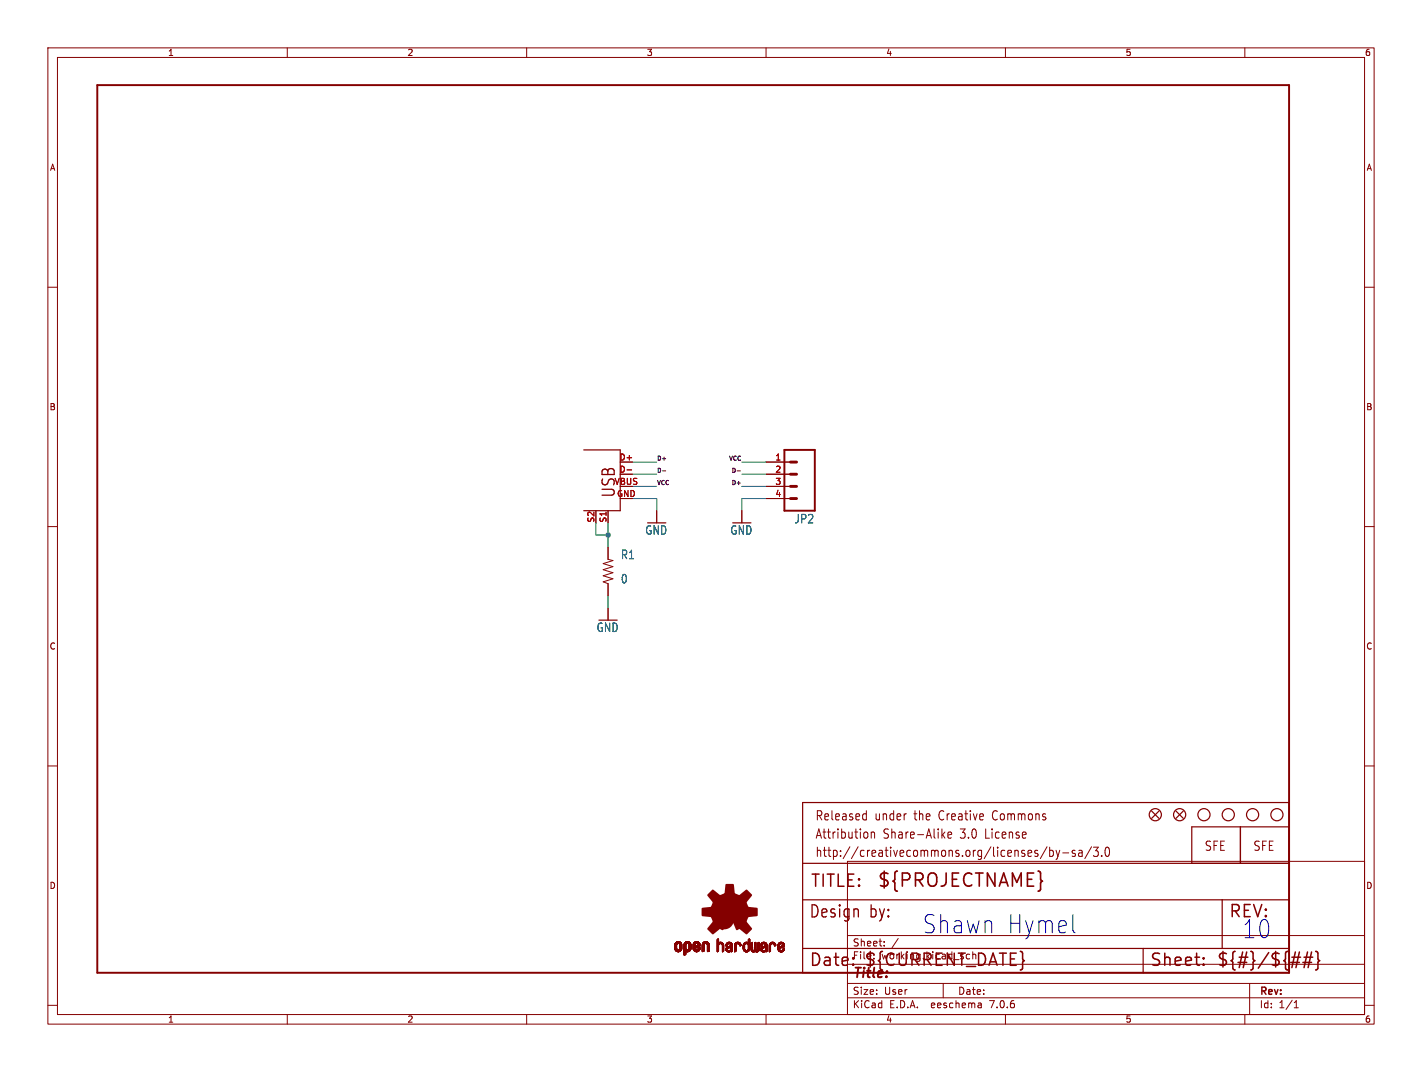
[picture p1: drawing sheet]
<svg xmlns="http://www.w3.org/2000/svg" width="297mm" height="224mm" viewBox="0 0 297 224" stroke-linecap="round" stroke-linejoin="round" font-family="sans-serif">
<defs><g id="words">
<g font-size="5.3" fill="#0000c2">
<text x="192.5" y="195.3">Shawn</text>
<text x="210.1" y="195.3">Hymel</text>
<text x="259.3" y="196.3">10</text>
</g>
<text font-size="3.8" fill="#840000" x="183.1" y="185.7">${PROJECTNAME}</text>
<g font-size="3.5" fill="#840000">
<text x="128.8" y="104.1" transform="rotate(-90 128.8 104.1)">USB</text>
<text x="169.2" y="185.7">TITLE:</text>
<text x="168.9" y="192.1">Design</text>
<text x="181.6" y="192.1">by:</text>
<text x="256.5" y="192.1">REV:</text>
<text x="168.9" y="202.2">Date:</text>
<text x="180.3" y="202.2">${CURRENT_DATE}</text>
<text x="240" y="202.2">Sheet:</text>
<text x="254" y="202.2">${#}/${##}</text>
</g>
<text font-size="2.8" fill="#840000" x="178" y="204.8">Title:</text>
<g font-size="2.7" fill="#840000">
<text x="170.2" y="171.7">Released</text>
<text x="182.7" y="171.7">under</text>
<text x="191.1" y="171.7">the</text>
<text x="196.5" y="171.7">Creative</text>
<text x="208" y="171.7">Commons</text>
<text x="170.2" y="175.5">Attribution</text>
<text x="170.2" y="179.3">http://creativecommons.org/licenses/by-sa/3.0</text>
<text x="184.5" y="175.5">Share-Alike</text>
<text x="200.8" y="175.5">3.0</text>
<text x="206.2" y="175.5">License</text>
<text x="251.5" y="178">SFE</text>
<text x="261.6" y="178">SFE</text>
</g>
<g font-size="2.5" fill="#006464">
<text x="134.7" y="111.9">GND</text>
<text x="152.5" y="111.9">GND</text>
<text x="165.9" y="109.5">JP2</text>
<text x="129.6" y="117">R1</text>
<text x="129.6" y="122.1">0</text>
<text x="124.5" y="132.2">GND</text>
</g>
<g font-size="2.1" fill="#840000">
<text x="178" y="197.9">Sheet:</text>
<text x="178" y="200.6">File:</text>
<text x="184.1" y="200.6">working.kicad_sch</text>
<text x="178" y="208">Size:</text>
<text x="184.7" y="208">User</text>
<text x="200" y="208">Date:</text>
<text x="263" y="208.2">Rev:</text>
<text x="178" y="210.8">KiCad</text>
<text x="185.7" y="210.8">E.D.A.</text>
<text x="194.6" y="210.8">eeschema</text>
<text x="207" y="210.8">7.0.6</text>
<text x="263" y="210.8">Id:</text>
<text x="267.1" y="210.8">1/1</text>
</g>
<g font-size="1.8" fill="#840000">
<text x="35" y="11.9">1</text>
<text x="85" y="11.9">2</text>
<text x="135" y="11.9">3</text>
<text x="185" y="11.9">4</text>
<text x="235" y="11.9">5</text>
<text x="285" y="11.9">6</text>
<text x="10.3" y="35.9">A</text>
<text x="285.3" y="35.9">A</text>
<text x="10.3" y="85.9">B</text>
<text x="285.3" y="85.9">B</text>
<text x="10.3" y="135.9">C</text>
<text x="285.3" y="135.9">C</text>
<text x="10.3" y="185.9">D</text>
<text x="285.3" y="185.9">D</text>
<text x="35" y="213.8">1</text>
<text x="85" y="213.8">2</text>
<text x="135" y="213.8">3</text>
<text x="185" y="213.8">4</text>
<text x="235" y="213.8">5</text>
<text x="285" y="213.8">6</text>
</g>
<g font-size="1.8" fill="#a90000">
<text x="128.3" y="101.3">VBUS</text>
<text x="129.3" y="96.3">D+</text>
<text x="129.3" y="98.8">D-</text>
<text x="161.9" y="96.3">1</text>
<text x="161.9" y="98.8">2</text>
<text x="161.9" y="101.3">3</text>
<text x="128.8" y="103.9">GND</text>
<text x="161.9" y="103.9">4</text>
<text x="124.2" y="109.3" transform="rotate(-90 124.2 109.3)">S2</text>
<text x="126.7" y="109.3" transform="rotate(-90 126.7 109.3)">S1</text>
</g>
<g font-size="1.2" fill="#0f0f0f">
<text x="137.2" y="98.8">D-</text>
<text x="137.2" y="101.4">VCC</text>
<text x="137.2" y="96.3">D+</text>
<text x="152.1" y="96.3">VCC</text>
<text x="152.7" y="101.4">D+</text>
<text x="152.7" y="98.8">D-</text>
</g>
</g></defs>
<g fill="none" stroke="#840000" stroke-width=".21">
<path d="M10 10h277v203.9h-277zM12 12h273v199.9h-273zM60 10v2M110 10v2M160 10v2M210 10v2M260 10v2M10 60h2M285 60h2M129.5 99.1h2.6M160 99.1h5.1M160 96.5h5.1"/>
<path d="M10 110h2M127 114.3v2.5l1 .3-2 .6 2 .7-2 .6 2 .6-2 .7 2 .6-2 .6 1 .4v2.6M127 106.7v2.5M137.2 106.7v2.5M154.9 106.7v2.5M160 101.6h5.1M160 104.1h5.1M285 110h2M127 127v2.5M10 160h2M285 160h2M177 179.9h108v32h-108z"/>
<path d="M180.5 170l.4 .1M180.9 169.3v2M180.9 171.2l-.4 .1M181.2 174v.9M182 173.8v1.3M182 174l.2-.2 .4 .1 .1 1.2M196.9 174.4l.5 .7M197.4 173.8l-.7 .7M198 174.4l.8-.1-.1-.4-.5-.1-.2 .3 .1 .9h.6M218.7 176.9l-1.4 2.5M219.2 177v1.9M219.2 177.7l.5-.1 .3 .4-.1 .8h-.7"/>
<path d="M220.6 177.6l.4 1.3M221 178.9l-.2 .5-.2 .1M221.3 177.6l-.3 1.3M222 178.2h1.2M224.5 177.7l-.3-.1-.3 .3 .1 .3 .5 .1v.5h-.6M225.3 177.7h.7v1.2M226 178.1l-.5 .1a.4 .4 0 0 0-.3 .3 .4 .4 0 0 0 .3 .4l.5-.1M228 176.9l-1.4 2.5M228.4 177h1l-.6 .7 .5 .2v.8l-.2 .2h-.5l-.2-.2M230.1 178.7v.2M231 177.1l.3-.1a1.34 1.34 0 0 1 0 1.9h-.1a1.44 1.44 0 0 1-.2-1.8zM177 195.4h108"/>
<path d="M184.7 197.5v.1M184.7 196.7v.1M187.6 196l-1.3 2M10 210h2M60 211.9v2M110 211.9v2M160 211.9v2M177 208.4h108M177 205.4h108M177 201.4h108M197 205.4v3M204.9 209.6l.1 .9"/>
<path d="M205 210.4l-.2 .1M205 209.9h-.2M210 211.9v2M260 211.9v2M261 205.4v6.5M270.3 210.5h.9M270.3 209.4l.4-.4v1.5M285 210h2"/>
</g>
<g fill="none" stroke="#840000" stroke-width=".25">
<path d="M121.9 94h7.6v12.7h-7.6M167.6 167.6h101.6v35.6h-101.6zM240.5 169.4l1.6 1.5M242.1 169.4l-1.6 1.5M245.6 169.4l1.5 1.5M247.1 169.4l-1.5 1.5M259.1 172.7v7.6M269.2 172.7h-20.3v7.6M167.6 180.3h101.6M167.6 198.1h101.6M167.6 188h101.6M238.8 198.1v5.1"/>
<path d="M255.3 188v10.1"/>
<circle cx="241.3" cy="170.2" r="1.27"/>
<circle cx="246.4" cy="170.2" r="1.27"/>
<circle cx="251.5" cy="170.2" r="1.27"/>
<circle cx="256.5" cy="170.2" r="1.27"/>
<circle cx="261.6" cy="170.2" r="1.27"/>
<circle cx="266.7" cy="170.2" r="1.27"/>
</g>
<g fill="none" stroke="#840000" stroke-width=".32">
<path d="M269.8 199.9h1.8M271.4 198.9l-.7 3.2M272.4 199.9h1.8M273.1 198.9l-.7 3.2M273.9 198.9l-.7 3.2M274.8 198.7l.3 .2 .2 .2v1.2l.3 .4-.3 .3v1.2l-.2 .3-.3 .1M178.2 201.4l.1 .1-.1 .1M251.4 201.4l.1 .1-.1 .1M251.4 201.4l-.1 .1 .1 .1M251.4 200.1v.2M251.4 201.4v.2M251.4 200.1l.1 .1-.1 .1"/>
<path d="M251.4 200.1l-.1 .1 .1 .1M269.6 201h1.8M272.1 201h1.8"/>
</g>
<g fill="#840000" stroke="#840000" stroke-width=".21">
<path d="M140.9 198.1h.4z"/>
<path d="M140.9 198l.4 .1z"/>
<path d="M140.9 198h.4z"/>
<path d="M140.9 197.9l.4 .1z"/>
<path d="M140.9 197.9h.4z"/>
<path d="M140.9 197.8l.4 .1z"/>
<path d="M140.9 197.8h.4z"/>
<path d="M140.9 197.7l.4 .1z"/>
<path d="M140.9 197.7h.4z"/>
<path d="M140.9 197.6l.4 .1z"/>
<path d="M140.9 197.6h.4z"/>
<path d="M140.9 197.5l.4 .1z"/>
<path d="M140.9 197.5h.4z"/>
<path d="M140.9 197.4l.4 .1z"/>
<path d="M140.9 197.4h.4z"/>
<path d="M141 198.2h.4z"/>
<path d="M141 198.2h.3z"/>
<path d="M141 198.1l.3 .1z"/>
<path d="M141 197.4h.3z"/>
<path d="M141 197.3l.3 .1z"/>
<path d="M141 197.3h.3z"/>
<path d="M141 197.3h.4z"/>
<path d="M141 198.3h.4z"/>
<path d="M141 198.2l.4 .1z"/>
<path d="M141 197.2l.4 .1z"/>
<path d="M141 197.2h.4z"/>
<path d="M141 198.3l.5 .1z"/>
<path d="M141 198.3h.5z"/>
<path d="M141 197.1l.5 .1z"/>
<path d="M141 197.1h.5z"/>
<path d="M141 198.4h.5z"/>
<path d="M141 198.4h.6z"/>
<path d="M141 197.1h.6z"/>
<path d="M141 198.4h1.3z"/>
<path d="M141 197.1h1.3z"/>
<path d="M141 198.5h1.3z"/>
<path d="M141 198.4l1.3 .1z"/>
<path d="M141 197l1.3 .1z"/>
<path d="M141 197h1.3z"/>
<path d="M141.1 198.5h1.2z"/>
<path d="M141.1 197h1.2z"/>
<path d="M141.1 197h1.1z"/>
<path d="M141.1 198.5h1.1z"/>
<path d="M141.1 196.9l1.1 .1z"/>
<path d="M141.1 198.5l1.1 .1z"/>
<path d="M141.1 196.9h1.1z"/>
<path d="M141.1 198.6h1.1z"/>
<path d="M141.2 198.6h1z"/>
<path d="M141.2 196.9h1z"/>
<path d="M141.2 198.6l.9 .1z"/>
<path d="M141.2 196.8l.9 .1z"/>
<path d="M141.2 198.7h.9z"/>
<path d="M141.2 196.8h.9z"/>
<path d="M141.3 196.8h.8z"/>
<path d="M141.3 198.7h.8z"/>
<path d="M141.3 198.7h.7z"/>
<path d="M141.3 196.8h.7z"/>
<path d="M141.4 198.7l.6 .1z"/>
<path d="M141.4 196.7l.6 .1z"/>
<path d="M141.4 198.8h.5z"/>
<path d="M141.4 196.7h.5z"/>
<path d="M141.5 198.8h.4z"/>
<path d="M141.5 196.7h.4z"/>
<path d="M141.5 198.8h.3z"/>
<path d="M141.5 196.7h.3z"/>
<path d="M141.6 198.8h.2z"/>
<path d="M141.6 196.7h.2z"/>
<path d="M141.7 197.1h.6z"/>
<path d="M141.8 198.4h.5z"/>
<path d="M141.8 197.1h.5z"/>
<path d="M141.9 198.4h.5z"/>
<path d="M141.9 197.1h.4z"/>
<path d="M141.9 198.3l.5 .1z"/>
<path d="M141.9 198.3h.5z"/>
<path d="M141.9 197.1l.5 .1z"/>
<path d="M141.9 197.2h.5z"/>
<path d="M142 198.3h.4z"/>
<path d="M142 197.2h.4z"/>
<path d="M142 197.2l.4 .1z"/>
<path d="M142 198.2l.4 .1z"/>
<path d="M142 198.2h.4z"/>
<path d="M142 197.3h.4z"/>
<path d="M142 198.1l.4 .1z"/>
<path d="M142 198.1h.4z"/>
<path d="M142 198l.4 .1z"/>
<path d="M142 198h.4z"/>
<path d="M142 197.9l.4 .1z"/>
<path d="M142 197.9h.4z"/>
<path d="M142 197.8l.4 .1z"/>
<path d="M142 197.8h.4z"/>
<path d="M142 197.7l.4 .1z"/>
<path d="M142 197.7h.4z"/>
<path d="M142 197.6l.4 .1z"/>
<path d="M142 197.6h.4z"/>
<path d="M142 197.5l.4 .1z"/>
<path d="M142 197.5h.4z"/>
<path d="M142 197.4l.4 .1z"/>
<path d="M142 197.4h.4z"/>
<path d="M142 197.3l.4 .1z"/>
<path d="M142.9 199.4l.2 .1z"/>
<path d="M142.9 199.4h.2z"/>
<path d="M142.9 199.4h.3z"/>
<path d="M142.9 199.3l.3 .1z"/>
<path d="M142.9 199.3h.3z"/>
<path d="M142.9 199.2l.3 .1z"/>
<path d="M142.9 199.2h.3z"/>
<path d="M142.9 199.1l.3 .1z"/>
<path d="M142.9 199.1h.3z"/>
<path d="M142.9 199l.3 .1z"/>
<path d="M142.9 199h.3z"/>
<path d="M142.9 198.9l.3 .1z"/>
<path d="M142.9 198.9h.3z"/>
<path d="M142.9 198.8l.3 .1z"/>
<path d="M142.9 198.8h.3z"/>
<path d="M142.9 198.8h.4z"/>
<path d="M142.9 198.7l1 .1z"/>
<path d="M142.9 198.7h1z"/>
<path d="M142.9 198.7h1.1z"/>
<path d="M142.9 198.6l1.2 .1z"/>
<path d="M142.9 198.6h1.2z"/>
<path d="M142.9 198.6h1.3z"/>
<path d="M142.9 198.5l1.3 .1z"/>
<path d="M142.9 198.5h1.3z"/>
<path d="M142.9 198.4l1.3 .1z"/>
<path d="M142.9 198.4h1.3z"/>
<path d="M142.9 198.4h.6z"/>
<path d="M142.9 198.4h.5z"/>
<path d="M142.9 198.3l.5 .1z"/>
<path d="M142.9 198.3h.5z"/>
<path d="M142.9 198.3h.4z"/>
<path d="M142.9 198.2l.4 .1z"/>
<path d="M142.9 198.2h.4z"/>
<path d="M142.9 198.2h.3z"/>
<path d="M142.9 198.1l.3 .1z"/>
<path d="M142.9 198.1h.3z"/>
<path d="M142.9 198l.3 .1z"/>
<path d="M142.9 198h.3z"/>
<path d="M142.9 197.9l.3 .1z"/>
<path d="M142.9 197.9h.3z"/>
<path d="M142.9 197.8l.3 .1z"/>
<path d="M142.9 197.8h.3z"/>
<path d="M142.9 197.7l.3 .1z"/>
<path d="M142.9 197.7h.3z"/>
<path d="M142.9 197.6l.3 .1z"/>
<path d="M142.9 197.6h.3z"/>
<path d="M142.9 197.5l.3 .1z"/>
<path d="M142.9 197.5h.3z"/>
<path d="M142.9 197.4l.3 .1z"/>
<path d="M142.9 197.4h.3z"/>
<path d="M142.9 197.3l.3 .1z"/>
<path d="M142.9 197.3h.3z"/>
<path d="M142.9 197.3h.4z"/>
<path d="M142.9 199.5h.1z"/>
<path d="M142.9 197.2l.4 .1z"/>
<path d="M142.9 197.2h.4z"/>
<path d="M142.9 197.2h.5z"/>
<path d="M142.9 197.1l.5 .1z"/>
<path d="M142.9 197.1h.5z"/>
<path d="M142.9 197.1h.6z"/>
<path d="M142.9 197.1h1.3z"/>
<path d="M142.9 197l1.3 .1z"/>
<path d="M142.9 197h1.3z"/>
<path d="M143 197h1.2z"/>
<path d="M143 196.9l1.2 .1z"/>
<path d="M143 196.9h1.2z"/>
<path d="M143 196.9h1.1z"/>
<path d="M143.1 196.9h1z"/>
<path d="M143.1 196.8l1 .1z"/>
<path d="M143.1 196.8h.9z"/>
<path d="M143.2 196.8h.8z"/>
<path d="M143.2 196.8h.7z"/>
<path d="M143.3 196.7l.6 .1z"/>
<path d="M143.3 198.8h.5z"/>
<path d="M143.3 196.7h.5z"/>
<path d="M143.4 198.8h.4z"/>
<path d="M143.4 196.7h.4z"/>
<path d="M143.4 196.7h.3z"/>
<path d="M143.5 198.8h.2z"/>
<path d="M143.5 196.7h.2z"/>
<path d="M143.6 197.1h.6z"/>
<path d="M143.7 198.4h.5z"/>
<path d="M143.7 198.4h.6z"/>
<path d="M143.7 197.1h.6z"/>
<path d="M143.8 198.4h.5z"/>
<path d="M143.8 197.1h.5z"/>
<path d="M143.8 198.3l.5 .1z"/>
<path d="M143.8 197.1l.5 .1z"/>
<path d="M143.8 198.3h.5z"/>
<path d="M143.8 197.2h.5z"/>
<path d="M143.9 198.3h.4z"/>
<path d="M143.9 197.2h.4z"/>
<path d="M143.9 197.2l.4 .1z"/>
<path d="M143.9 198.2l.4 .1z"/>
<path d="M143.9 197.3h.4z"/>
<path d="M143.9 198.2h.4z"/>
<path d="M143.9 198.1l.4 .1z"/>
<path d="M143.9 198.1h.4z"/>
<path d="M143.9 197.4h.4z"/>
<path d="M143.9 197.3l.4 .1z"/>
<path d="M143.9 198l.4 .1z"/>
<path d="M143.9 198h.4z"/>
<path d="M143.9 197.9l.4 .1z"/>
<path d="M143.9 197.9h.4z"/>
<path d="M143.9 197.8l.4 .1z"/>
<path d="M143.9 197.8h.4z"/>
<path d="M143.9 197.7l.4 .1z"/>
<path d="M143.9 197.7h.4z"/>
<path d="M143.9 197.6l.4 .1z"/>
<path d="M143.9 197.6h.4z"/>
<path d="M143.9 197.5l.4 .1z"/>
<path d="M143.9 197.5h.4z"/>
<path d="M143.9 197.4l.4 .1z"/>
<path d="M144.8 198.2h.4z"/>
<path d="M144.8 198.1l.4 .1z"/>
<path d="M144.8 198.1h.4z"/>
<path d="M144.8 198.1h.5z"/>
<path d="M144.8 198l.5 .1z"/>
<path d="M144.8 198h.5z"/>
<path d="M144.8 198h.6z"/>
<path d="M144.8 198h.7z"/>
<path d="M144.8 197.9l.7 .1z"/>
<path d="M144.8 197.9h.7z"/>
<path d="M144.8 197.9h.8z"/>
<path d="M144.8 197.9h.9z"/>
<path d="M144.8 197.8l.9 .1z"/>
<path d="M144.8 197.8h.9z"/>
<path d="M144.8 197.8h1z"/>
<path d="M144.8 197.8h1.1z"/>
<path d="M144.8 197.7l1.1 .1z"/>
<path d="M144.8 197.7h1.2z"/>
<path d="M144.8 197.7h1.3z"/>
<path d="M144.8 197.6l1.4 .1z"/>
<path d="M144.8 197.6h1.4z"/>
<path d="M144.8 197.6h.4z"/>
<path d="M144.8 197.6h.3z"/>
<path d="M144.8 197.5l.3 .1z"/>
<path d="M144.8 197.5h.3z"/>
<path d="M144.8 197.4l.3 .1z"/>
<path d="M144.8 197.4h.3z"/>
<path d="M144.8 197.4h.4z"/>
<path d="M144.8 197.3l.4 .1z"/>
<path d="M144.8 197.3h.4z"/>
<path d="M144.8 198.3h.5z"/>
<path d="M144.8 198.3h.4z"/>
<path d="M144.8 198.2l.4 .1z"/>
<path d="M144.8 197.2l.4 .1z"/>
<path d="M144.8 197.2h.4z"/>
<path d="M144.8 198.4h.5z"/>
<path d="M144.8 198.3l.5 .1z"/>
<path d="M144.8 197.2h.5z"/>
<path d="M144.8 197.1l.5 .1z"/>
<path d="M144.8 197.1h.5z"/>
<path d="M144.8 198.4h.6z"/>
<path d="M144.8 197.1h.6z"/>
<path d="M144.8 198.4h1.3z"/>
<path d="M144.9 198.5h1.2z"/>
<path d="M144.9 198.4l1.2 .1z"/>
<path d="M144.9 197.1h1.2z"/>
<path d="M144.9 197l1.2 .1z"/>
<path d="M144.9 197h1.2z"/>
<path d="M144.9 198.5l1.1 .1z"/>
<path d="M144.9 198.6h1.1z"/>
<path d="M144.9 196.9l1.2 .1z"/>
<path d="M144.9 196.9h1.2z"/>
<path d="M145 198.6h1z"/>
<path d="M145 196.9h1z"/>
<path d="M145 198.6l1 .1z"/>
<path d="M145 196.8l1 .1z"/>
<path d="M145 198.7h.9z"/>
<path d="M145.1 196.8h.9z"/>
<path d="M145.1 198.7h.8z"/>
<path d="M145.1 196.8h.8z"/>
<path d="M145.1 196.8h.7z"/>
<path d="M145.2 198.7h.6z"/>
<path d="M145.2 196.7l.6 .1z"/>
<path d="M145.2 198.7l.6 .1z"/>
<path d="M145.2 196.7h.6z"/>
<path d="M145.2 198.8h.6z"/>
<path d="M145.2 197.6h1z"/>
<path d="M145.3 197.6h.9z"/>
<path d="M145.3 196.7h.4z"/>
<path d="M145.3 198.8h.4z"/>
<path d="M145.3 198.8h.3z"/>
<path d="M145.4 198.8h.2z"/>
<path d="M145.4 197.6h.8z"/>
<path d="M145.4 196.7h.2z"/>
<path d="M145.4 197.5l.8 .1z"/>
<path d="M145.4 197.5h.8z"/>
<path d="M145.5 197.5h.7z"/>
<path d="M145.6 197.5h.6z"/>
<path d="M145.6 197.1h.5z"/>
<path d="M145.6 198.4h.5z"/>
<path d="M145.6 197.1h.6z"/>
<path d="M145.6 197.4l.6 .1z"/>
<path d="M145.7 198.4h.5z"/>
<path d="M145.7 197.4h.5z"/>
<path d="M145.7 197.1h.5z"/>
<path d="M145.7 197.1l.5 .1z"/>
<path d="M145.7 198.3l.5 .1z"/>
<path d="M145.7 197.2h.5z"/>
<path d="M145.7 198.3h.5z"/>
<path d="M145.8 198.3h.4z"/>
<path d="M145.8 197.2h.4z"/>
<path d="M145.8 197.4h.4z"/>
<path d="M145.8 197.2l.4 .1z"/>
<path d="M145.8 197.3h.4z"/>
<path d="M145.8 198.2l.4 .1z"/>
<path d="M145.8 198.2h.4z"/>
<path d="M145.8 197.3l.4 .1z"/>
<path d="M145.8 198.1l.4 .1z"/>
<path d="M145.8 198.1h.4z"/>
<path d="M145.9 198.1h.3z"/>
<path d="M145.9 198l.3 .1z"/>
<path d="M145.9 198h.3z"/>
<path d="M146 198h.2z"/>
<path d="M146 197.9l.2 .1z"/>
<path d="M146 197.9h.2z"/>
<path d="M146.7 198.7h.2z"/>
<path d="M146.7 198.7h.3z"/>
<path d="M146.7 198.6l.3 .1z"/>
<path d="M146.7 198.6h.4z"/>
<path d="M146.7 198.5l.4 .1z"/>
<path d="M146.7 198.5h.4z"/>
<path d="M146.7 198.4l.4 .1z"/>
<path d="M146.7 198.4h.4z"/>
<path d="M146.7 198.3l.4 .1z"/>
<path d="M146.7 198.3h.4z"/>
<path d="M146.7 198.2l.4 .1z"/>
<path d="M146.7 198.2h.4z"/>
<path d="M146.7 198.1l.4 .1z"/>
<path d="M146.7 198.1h.4z"/>
<path d="M146.7 198l.4 .1z"/>
<path d="M146.7 198h.4z"/>
<path d="M146.7 197.9l.4 .1z"/>
<path d="M146.7 197.9h.4z"/>
<path d="M146.7 197.8l.4 .1z"/>
<path d="M146.7 197.8h.4z"/>
<path d="M146.7 197.7l.4 .1z"/>
<path d="M146.7 197.7h.4z"/>
<path d="M146.7 197.6l.4 .1z"/>
<path d="M146.7 197.6h.4z"/>
<path d="M146.7 197.5l.4 .1z"/>
<path d="M146.7 197.5h.4z"/>
<path d="M146.7 197.4l.4 .1z"/>
<path d="M146.7 197.4h.4z"/>
<path d="M146.7 197.3l.4 .1z"/>
<path d="M146.7 197.3h.4z"/>
<path d="M146.7 198.7l.2 .1z"/>
<path d="M146.7 198.8h.1z"/>
<path d="M146.7 197.2l.4 .1z"/>
<path d="M146.7 197.2h.4z"/>
<path d="M146.7 197.2h.5z"/>
<path d="M146.7 197.1l.5 .1z"/>
<path d="M146.7 197.1h.5z"/>
<path d="M146.7 197.1h.6z"/>
<path d="M146.8 197.1h.6z"/>
<path d="M146.8 197.1h1.3z"/>
<path d="M146.8 197l1.3 .1z"/>
<path d="M146.8 197h1.3z"/>
<path d="M146.8 197h1.2z"/>
<path d="M146.8 196.9l1.2 .1z"/>
<path d="M146.8 196.9h1.2z"/>
<path d="M146.9 196.9h1.1z"/>
<path d="M146.9 196.9h1z"/>
<path d="M146.9 196.8l1 .1z"/>
<path d="M146.9 196.8h1z"/>
<path d="M147 196.8h.8z"/>
<path d="M147.1 196.8h.6z"/>
<path d="M147.1 196.7l.6 .1z"/>
<path d="M147.1 196.7h.6z"/>
<path d="M147.2 196.7h.4z"/>
<path d="M147.3 196.7h.3z"/>
<path d="M147.3 196.7h.2z"/>
<path d="M147.5 197.1h.6z"/>
<path d="M147.6 197.1h.5z"/>
<path d="M147.6 197.1l.5 .1z"/>
<path d="M147.6 197.2h.5z"/>
<path d="M147.7 197.2h.4z"/>
<path d="M147.7 197.2l.4 .1z"/>
<path d="M147.7 197.3h.4z"/>
<path d="M147.7 198.7h.3z"/>
<path d="M147.7 198.7h.4z"/>
<path d="M147.7 198.6l.4 .1z"/>
<path d="M147.7 198.6h.5z"/>
<path d="M147.7 198.5l.5 .1z"/>
<path d="M147.7 198.5h.5z"/>
<path d="M147.7 198.4l.5 .1z"/>
<path d="M147.7 198.4h.5z"/>
<path d="M147.7 198.3l.5 .1z"/>
<path d="M147.7 198.3h.5z"/>
<path d="M147.7 198.2l.5 .1z"/>
<path d="M147.7 198.2h.5z"/>
<path d="M147.7 198.1l.5 .1z"/>
<path d="M147.7 198.1h.5z"/>
<path d="M147.7 198l.5 .1z"/>
<path d="M147.7 198h.5z"/>
<path d="M147.7 197.9l.5 .1z"/>
<path d="M147.7 197.9h.5z"/>
<path d="M147.7 197.8l.5 .1z"/>
<path d="M147.7 197.8h.5z"/>
<path d="M147.7 197.7l.5 .1z"/>
<path d="M147.7 197.7h.5z"/>
<path d="M147.7 197.6l.5 .1z"/>
<path d="M147.7 197.6h.5z"/>
<path d="M147.7 197.5l.5 .1z"/>
<path d="M147.7 197.5h.5z"/>
<path d="M147.7 197.4l.5 .1z"/>
<path d="M147.7 197.4h.5z"/>
<path d="M147.7 197.3l.5 .1z"/>
<path d="M147.8 198.7l.2 .1z"/>
<path d="M147.8 198.7h.2z"/>
<path d="M147.8 198.8h.1z"/>
<path d="M149.8 198.8h.1z"/>
<path d="M149.8 198.8h.2z"/>
<path d="M149.8 196.3h.3z"/>
<path d="M149.8 198.7l.2 .1z"/>
<path d="M149.8 198.7h.2z"/>
<path d="M149.8 198.7h.3z"/>
<path d="M149.8 198.6l.3 .1z"/>
<path d="M149.8 198.6h.3z"/>
<path d="M149.8 198.5l.3 .1z"/>
<path d="M149.8 198.5h.3z"/>
<path d="M149.8 198.4l.3 .1z"/>
<path d="M149.8 198.4h.3z"/>
<path d="M149.8 198.3l.3 .1z"/>
<path d="M149.8 198.3h.3z"/>
<path d="M149.8 198.2l.3 .1z"/>
<path d="M149.8 198.2h.3z"/>
<path d="M149.8 198.1l.3 .1z"/>
<path d="M149.8 198.1h.3z"/>
<path d="M149.8 198l.3 .1z"/>
<path d="M149.8 198h.3z"/>
<path d="M149.8 197.9l.3 .1z"/>
<path d="M149.8 197.9h.3z"/>
<path d="M149.8 197.8l.3 .1z"/>
<path d="M149.8 197.8h.3z"/>
<path d="M149.8 197.7l.3 .1z"/>
<path d="M149.8 197.7h.3z"/>
<path d="M149.8 197.6l.3 .1z"/>
<path d="M149.8 197.6h.3z"/>
<path d="M149.8 197.5l.3 .1z"/>
<path d="M149.8 197.5h.3z"/>
<path d="M149.8 197.4l.3 .1z"/>
<path d="M149.8 197.4h.3z"/>
<path d="M149.8 197.3l.3 .1z"/>
<path d="M149.8 197.3h.3z"/>
<path d="M149.8 197.3h.4z"/>
<path d="M149.8 197.2l.4 .1z"/>
<path d="M149.8 197.2h.4z"/>
<path d="M149.8 197.2h.5z"/>
<path d="M149.8 197.1l.5 .1z"/>
<path d="M149.8 197.1h.5z"/>
<path d="M149.8 197.1h.6z"/>
<path d="M149.8 197.1h1.2z"/>
<path d="M149.8 197l1.2 .1z"/>
<path d="M149.8 197h1.2z"/>
<path d="M149.8 197h1.1z"/>
<path d="M149.8 196.9l1.1 .1z"/>
<path d="M149.8 196.9h1.1z"/>
<path d="M149.8 196.9h1z"/>
<path d="M149.8 196.9h.3z"/>
<path d="M149.8 196.8l.3 .1z"/>
<path d="M149.8 196.8h.3z"/>
<path d="M149.8 196.7l.3 .1z"/>
<path d="M149.8 196.7h.3z"/>
<path d="M149.8 196.6l.3 .1z"/>
<path d="M149.8 196.6h.3z"/>
<path d="M149.8 196.5l.3 .1z"/>
<path d="M149.8 196.5h.3z"/>
<path d="M149.8 196.4l.3 .1z"/>
<path d="M149.8 196.4h.3z"/>
<path d="M149.8 196.3l.3 .1z"/>
<path d="M149.8 196.2l.3 .1z"/>
<path d="M149.8 196.2h.3z"/>
<path d="M149.9 196.2h.2z"/>
<path d="M150.2 196.9h.6z"/>
<path d="M150.2 196.9h.5z"/>
<path d="M150.3 196.8l.4 .1z"/>
<path d="M150.3 196.8h.4z"/>
<path d="M150.5 197.1h.5z"/>
<path d="M150.6 197.1h.4z"/>
<path d="M150.7 197.1l.4 .1z"/>
<path d="M150.7 197.2h.4z"/>
<path d="M150.8 197.2h.3z"/>
<path d="M150.8 197.2l.3 .1z"/>
<path d="M150.8 197.3h.3z"/>
<path d="M150.8 197.3l.3 .1z"/>
<path d="M150.8 197.4h.3z"/>
<path d="M150.9 197.4h.2z"/>
<path d="M150.9 197.5h.2z"/>
<path d="M150.9 197.4l.2 .1z"/>
<path d="M150.9 198.8h.1z"/>
<path d="M150.9 198.8h.2z"/>
<path d="M150.9 198.7l.2 .1z"/>
<path d="M150.9 198.7h.2z"/>
<path d="M150.9 198.6l.2 .1z"/>
<path d="M150.9 198.6h.2z"/>
<path d="M150.9 198.5l.2 .1z"/>
<path d="M150.9 198.5h.2z"/>
<path d="M150.9 198.4l.2 .1z"/>
<path d="M150.9 198.4h.2z"/>
<path d="M150.9 198.3l.2 .1z"/>
<path d="M150.9 198.3h.2z"/>
<path d="M150.9 198.2l.2 .1z"/>
<path d="M150.9 198.2h.2z"/>
<path d="M150.9 198.1l.2 .1z"/>
<path d="M150.9 198.1h.2z"/>
<path d="M150.9 198l.2 .1z"/>
<path d="M150.9 198h.2z"/>
<path d="M150.9 197.9l.2 .1z"/>
<path d="M150.9 197.9h.2z"/>
<path d="M150.9 197.8l.2 .1z"/>
<path d="M150.9 197.8h.2z"/>
<path d="M150.9 197.7l.2 .1z"/>
<path d="M150.9 197.7h.2z"/>
<path d="M150.9 197.6l.2 .1z"/>
<path d="M150.9 197.6h.2z"/>
<path d="M150.9 197.5l.2 .1z"/>
<path d="M151.6 198.4h.3z"/>
<path d="M151.6 198.3l.3 .1z"/>
<path d="M151.6 198.3h.3z"/>
<path d="M151.6 198.2l.3 .1z"/>
<path d="M151.6 198.2h.3z"/>
<path d="M151.6 197.6h.2z"/>
<path d="M151.6 197.5l.3 .1z"/>
<path d="M151.6 197.5h.3z"/>
<path d="M151.6 198.4l.4 .1z"/>
<path d="M151.6 198.4h.4z"/>
<path d="M151.6 198.2h.4z"/>
<path d="M151.6 197.6h.1z"/>
<path d="M151.6 197.4l.3 .1z"/>
<path d="M151.6 197.4h.3z"/>
<path d="M151.6 198.5h.4z"/>
<path d="M151.6 198.1l.4 .1z"/>
<path d="M151.6 198.1h.4z"/>
<path d="M151.6 197.3l.3 .1z"/>
<path d="M151.6 197.3h.3z"/>
<path d="M151.6 198.5h.5z"/>
<path d="M151.6 198.1h.5z"/>
<path d="M151.6 198.1h.6z"/>
<path d="M151.6 197.3h.4z"/>
<path d="M151.7 198.6h.8z"/>
<path d="M151.7 198.5l.4 .1z"/>
<path d="M151.7 198l.5 .1z"/>
<path d="M151.7 197.2l.3 .1z"/>
<path d="M151.7 197.2h.3z"/>
<path d="M151.7 198h.5z"/>
<path d="M151.7 197.2h.4z"/>
<path d="M151.7 198h.6z"/>
<path d="M151.7 198h.7z"/>
<path d="M151.7 197.1l.4 .1z"/>
<path d="M151.7 197.1h.5z"/>
<path d="M151.7 198.6l.8 .1z"/>
<path d="M151.7 197.9l.7 .1z"/>
<path d="M151.7 197.1h.6z"/>
<path d="M151.7 198.7h.8z"/>
<path d="M151.7 197.9h.7z"/>
<path d="M151.7 197.1h1.1z"/>
<path d="M151.8 198.7h.7z"/>
<path d="M151.8 197.9h.6z"/>
<path d="M151.8 197.1h1z"/>
<path d="M151.8 197.9h.7z"/>
<path d="M151.8 197l1 .1z"/>
<path d="M151.8 197h1z"/>
<path d="M151.8 197.9h.8z"/>
<path d="M151.8 197h.9z"/>
<path d="M151.9 197h.8z"/>
<path d="M151.9 198.7l.6 .1z"/>
<path d="M151.9 197.8l1.1 .1z"/>
<path d="M151.9 196.9l.8 .1z"/>
<path d="M151.9 198.8h.6z"/>
<path d="M151.9 196.9h.8z"/>
<path d="M151.9 197.8h1.1z"/>
<path d="M151.9 196.9h.7z"/>
<path d="M152 197.8h1z"/>
<path d="M152 198.8h.5z"/>
<path d="M152 196.9h.6z"/>
<path d="M152 198.8h.4z"/>
<path d="M152 196.9h.5z"/>
<path d="M152.1 197.8h.9z"/>
<path d="M152.1 196.8l.4 .1z"/>
<path d="M152.1 196.8h.4z"/>
<path d="M152.1 197.7l.9 .1z"/>
<path d="M152.2 197.7h.8z"/>
<path d="M152.2 198.5l.2 .1z"/>
<path d="M152.2 196.8h.2z"/>
<path d="M152.3 198.5h.1z"/>
<path d="M152.3 197.7h.7z"/>
<path d="M152.3 197.1h.6z"/>
<path d="M152.4 197.1h.5z"/>
<path d="M152.4 197.6l.6 .1z"/>
<path d="M152.4 197.6h.6z"/>
<path d="M152.5 197.1l.4 .1z"/>
<path d="M152.5 197.6h.5z"/>
<path d="M152.5 197.2h.4z"/>
<path d="M152.6 197.2h.3z"/>
<path d="M152.6 197.6h.4z"/>
<path d="M152.6 197.2l.3 .1z"/>
<path d="M152.6 197.3h.3z"/>
<path d="M152.6 197.5l.4 .1z"/>
<path d="M152.6 197.9h.4z"/>
<path d="M152.6 197.5h.4z"/>
<path d="M152.6 197.3h.4z"/>
<path d="M152.6 197.4h.4z"/>
<path d="M152.6 197.3l.4 .1z"/>
<path d="M152.7 197.9h.3z"/>
<path d="M152.7 197.5h.3z"/>
<path d="M152.7 197.4h.3z"/>
<path d="M152.7 198.8h.1z"/>
<path d="M152.7 198.8h.2z"/>
<path d="M152.7 198.7l.2 .1z"/>
<path d="M152.7 198.7h.3z"/>
<path d="M152.7 198.6l.3 .1z"/>
<path d="M152.7 198.6h.3z"/>
<path d="M152.7 198.5l.3 .1z"/>
<path d="M152.7 198.5h.3z"/>
<path d="M152.7 198.4l.3 .1z"/>
<path d="M152.7 198.4h.3z"/>
<path d="M152.7 198.3l.3 .1z"/>
<path d="M152.7 198.3h.3z"/>
<path d="M152.7 198.2l.3 .1z"/>
<path d="M152.7 198.2h.3z"/>
<path d="M152.7 198.1l.3 .1z"/>
<path d="M152.7 198.1h.3z"/>
<path d="M152.7 198l.3 .1z"/>
<path d="M152.7 198h.3z"/>
<path d="M152.7 197.9l.3 .1z"/>
<path d="M152.7 197.4l.3 .1z"/>
<path d="M153.4 198.8h.1z"/>
<path d="M153.4 198.8h.2z"/>
<path d="M153.4 198.7l.2 .1z"/>
<path d="M153.4 198.7h.3z"/>
<path d="M153.4 198.6l.3 .1z"/>
<path d="M153.4 198.6h.3z"/>
<path d="M153.4 198.5l.3 .1z"/>
<path d="M153.4 198.5h.3z"/>
<path d="M153.4 198.4l.3 .1z"/>
<path d="M153.4 198.4h.3z"/>
<path d="M153.4 198.3l.3 .1z"/>
<path d="M153.4 198.3h.3z"/>
<path d="M153.4 198.2l.3 .1z"/>
<path d="M153.4 198.2h.3z"/>
<path d="M153.4 198.1l.3 .1z"/>
<path d="M153.4 198.1h.3z"/>
<path d="M153.4 198l.3 .1z"/>
<path d="M153.4 198h.3z"/>
<path d="M153.4 197.9l.3 .1z"/>
<path d="M153.4 197.9h.3z"/>
<path d="M153.4 197.8l.3 .1z"/>
<path d="M153.4 197.8h.3z"/>
<path d="M153.4 197.7l.3 .1z"/>
<path d="M153.4 197.7h.3z"/>
<path d="M153.4 197.6l.3 .1z"/>
<path d="M153.4 197.6h.3z"/>
<path d="M153.4 197.5l.3 .1z"/>
<path d="M153.4 197.5h.3z"/>
<path d="M153.4 197.4l.3 .1z"/>
<path d="M153.4 197.4h.3z"/>
<path d="M153.4 197.3l.3 .1z"/>
<path d="M153.4 197.3h.3z"/>
<path d="M153.4 197.3h.4z"/>
<path d="M153.5 197.3h.3z"/>
<path d="M153.5 197.2l.3 .1z"/>
<path d="M153.5 197.2h.3z"/>
<path d="M153.5 197.2h.4z"/>
<path d="M153.5 197.1l.4 .1z"/>
<path d="M153.5 197.1h.5z"/>
<path d="M153.5 197.1h.6z"/>
<path d="M153.5 197.1h1.2z"/>
<path d="M153.6 197.1h1z"/>
<path d="M153.6 197l1 .1z"/>
<path d="M153.6 197h1z"/>
<path d="M153.7 197h.8z"/>
<path d="M153.7 196.9l.8 .1z"/>
<path d="M153.7 196.9h.8z"/>
<path d="M153.8 196.9h.7z"/>
<path d="M153.8 196.9h.6z"/>
<path d="M153.9 196.8l.4 .1z"/>
<path d="M153.9 196.8h.4z"/>
<path d="M154 196.8h.1z"/>
<path d="M154.1 197.1h.6z"/>
<path d="M154.2 197.1h.5z"/>
<path d="M154.3 197.1l.4 .1z"/>
<path d="M154.3 197.2h.4z"/>
<path d="M154.4 197.2h.3z"/>
<path d="M154.4 197.2l.3 .1z"/>
<path d="M154.4 197.3h.4z"/>
<path d="M154.4 197.3h.3z"/>
<path d="M154.5 197.3l.3 .1z"/>
<path d="M154.5 197.3h.3z"/>
<path d="M154.5 197.4h.3z"/>
<path d="M154.5 197.5h.2z"/>
<path d="M154.5 197.5h.3z"/>
<path d="M154.5 197.4l.3 .1z"/>
<path d="M154.5 197.6h.2z"/>
<path d="M154.5 197.5l.2 .1z"/>
<path d="M154.5 197.6h.1z"/>
<path d="M155.2 198.2h.3z"/>
<path d="M155.2 198.1l.3 .1z"/>
<path d="M155.2 198.1h.3z"/>
<path d="M155.2 198l.3 .1z"/>
<path d="M155.2 198h.3z"/>
<path d="M155.2 197.9l.3 .1z"/>
<path d="M155.2 197.9h.3z"/>
<path d="M155.2 197.8l.3 .1z"/>
<path d="M155.2 197.8h.3z"/>
<path d="M155.2 197.7l.3 .1z"/>
<path d="M155.2 197.7h.3z"/>
<path d="M155.2 197.6l.3 .1z"/>
<path d="M155.2 197.6h.3z"/>
<path d="M155.2 197.5l.3 .1z"/>
<path d="M155.2 197.5h.3z"/>
<path d="M155.2 197.4l.3 .1z"/>
<path d="M155.2 197.4h.3z"/>
<path d="M155.2 198.3h.3z"/>
<path d="M155.2 198.2l.3 .1z"/>
<path d="M155.3 198.3h.2z"/>
<path d="M155.3 197.4h.2z"/>
<path d="M155.3 198.4h.3z"/>
<path d="M155.3 198.3l.3 .1z"/>
<path d="M155.3 198.3h.3z"/>
<path d="M155.3 197.3l.3 .1z"/>
<path d="M155.3 197.3h.3z"/>
<path d="M155.3 197.2l.3 .1z"/>
<path d="M155.3 198.5h.4z"/>
<path d="M155.3 198.4l.3 .1z"/>
<path d="M155.3 197.2h.3z"/>
<path d="M155.3 197.2h.4z"/>
<path d="M155.3 198.5h.5z"/>
<path d="M155.3 197.1l.4 .1z"/>
<path d="M155.3 197.1h.5z"/>
<path d="M155.4 198.6h1.1z"/>
<path d="M155.4 198.5l.5 .1z"/>
<path d="M155.4 197.1h.4z"/>
<path d="M155.4 197.1h.5z"/>
<path d="M155.4 197.1h1.2z"/>
<path d="M155.4 198.6h1z"/>
<path d="M155.4 197l1.2 .1z"/>
<path d="M155.4 197h1.2z"/>
<path d="M155.4 198.6l1 .1z"/>
<path d="M155.4 198.7h1z"/>
<path d="M155.5 198.7h.9z"/>
<path d="M155.5 197h1.1z"/>
<path d="M155.5 198.7h.8z"/>
<path d="M155.5 196.9l1.1 .1z"/>
<path d="M155.5 196.9h1.1z"/>
<path d="M155.6 198.7l.7 .1z"/>
<path d="M155.6 196.9h1z"/>
<path d="M155.6 198.8h.7z"/>
<path d="M155.6 196.9h.6z"/>
<path d="M155.6 198.8h.6z"/>
<path d="M155.7 198.8h.5z"/>
<path d="M155.7 196.9h.5z"/>
<path d="M155.7 198.8h.4z"/>
<path d="M155.7 196.8l.4 .1z"/>
<path d="M155.7 196.8h.4z"/>
<path d="M155.8 196.8h.2z"/>
<path d="M155.9 197.1h.7z"/>
<path d="M156 198.5l.5 .1z"/>
<path d="M156 197.1h.6z"/>
<path d="M156 198.5h.5z"/>
<path d="M156.1 197.1h.5z"/>
<path d="M156.1 198.5h.4z"/>
<path d="M156.1 197.1l.5 .1z"/>
<path d="M156.1 197.2h.5z"/>
<path d="M156.2 197.2h.4z"/>
<path d="M156.2 198.5h.3z"/>
<path d="M156.2 198.4l.3 .1z"/>
<path d="M156.2 198.4h.3z"/>
<path d="M156.2 197.2l.4 .1z"/>
<path d="M156.2 197.3h.4z"/>
<path d="M156.2 198.4h.4z"/>
<path d="M156.3 198.4h.3z"/>
<path d="M156.3 197.3h.3z"/>
<path d="M156.3 196.9h.3z"/>
<path d="M156.3 198.3l.3 .1z"/>
<path d="M156.3 198.3h.3z"/>
<path d="M156.3 197.3l.3 .1z"/>
<path d="M156.3 198.2l.3 .1z"/>
<path d="M156.3 198.2h.3z"/>
<path d="M156.3 198.1h.3z"/>
<path d="M156.3 198l.3 .1z"/>
<path d="M156.3 198h.3z"/>
<path d="M156.3 197.9h.3z"/>
<path d="M156.3 197.8l.3 .1z"/>
<path d="M156.3 197.8h.3z"/>
<path d="M156.3 197.7h.3z"/>
<path d="M156.3 197.6h.3z"/>
<path d="M156.3 197.5h.3z"/>
<path d="M156.3 197.4l.3 .1z"/>
<path d="M156.3 197.4h.3z"/>
<path d="M156.3 196.8l.3 .1z"/>
<path d="M156.3 196.8h.3z"/>
<path d="M156.3 196.7h.3z"/>
<path d="M156.3 196.6h.3z"/>
<path d="M156.3 196.5h.3z"/>
<path d="M156.3 196.4l.3 .1z"/>
<path d="M156.3 196.4h.3z"/>
<path d="M156.3 196.3l.3 .1z"/>
<path d="M156.3 196.3h.3z"/>
<path d="M156.3 198.1l.3 .1z"/>
<path d="M156.3 197.9l.3 .1z"/>
<path d="M156.3 197.7l.3 .1z"/>
<path d="M156.3 197.6l.3 .1z"/>
<path d="M156.3 197.5l.3 .1z"/>
<path d="M156.3 196.7l.3 .1z"/>
<path d="M156.3 196.6l.3 .1z"/>
<path d="M156.3 196.5l.3 .1z"/>
<path d="M156.3 196.2l.3 .1z"/>
<path d="M156.3 196.2h.3z"/>
<path d="M156.4 196.2h.2z"/>
<path d="M156.5 196.2h.1z"/>
<path d="M156.9 198.3h.3z"/>
<path d="M156.9 198.2l.3 .1z"/>
<path d="M156.9 198.2h.3z"/>
<path d="M156.9 198.1l.3 .1z"/>
<path d="M156.9 198.1h.3z"/>
<path d="M156.9 198l.3 .1z"/>
<path d="M156.9 198h.3z"/>
<path d="M156.9 197.9l.3 .1z"/>
<path d="M156.9 197.9h.3z"/>
<path d="M156.9 197.8l.3 .1z"/>
<path d="M156.9 197.8h.3z"/>
<path d="M156.9 197.7l.3 .1z"/>
<path d="M156.9 197.7h.3z"/>
<path d="M156.9 197.6l.3 .1z"/>
<path d="M156.9 197.6h.3z"/>
<path d="M156.9 197.5l.3 .1z"/>
<path d="M156.9 197.5h.3z"/>
<path d="M156.9 197.4l.3 .1z"/>
<path d="M156.9 197.4h.3z"/>
<path d="M156.9 197.3l.3 .1z"/>
<path d="M156.9 197.3h.3z"/>
<path d="M156.9 197.2l.3 .1z"/>
<path d="M156.9 197.2h.3z"/>
<path d="M156.9 197.1l.3 .1z"/>
<path d="M156.9 197.1h.3z"/>
<path d="M156.9 197l.3 .1z"/>
<path d="M156.9 197h.3z"/>
<path d="M156.9 198.5h.3z"/>
<path d="M156.9 198.4l.3 .1z"/>
<path d="M156.9 198.4h.3z"/>
<path d="M156.9 198.3l.3 .1z"/>
<path d="M156.9 196.9l.3 .1z"/>
<path d="M156.9 198.5h.4z"/>
<path d="M156.9 196.9h.3z"/>
<path d="M156.9 198.5l1.6 .1z"/>
<path d="M156.9 198.6h1.6z"/>
<path d="M157 198.6h1.5z"/>
<path d="M157 196.9h.2z"/>
<path d="M157 198.7h1.5z"/>
<path d="M157 198.6l1.5 .1z"/>
<path d="M157 198.7h1.4z"/>
<path d="M157.1 198.7h1.3z"/>
<path d="M157.1 198.7l.6 .1z"/>
<path d="M157.1 198.8h.5z"/>
<path d="M157.2 198.8h.4z"/>
<path d="M157.2 198.8h.3z"/>
<path d="M157.4 198.5h.6z"/>
<path d="M157.5 198.5h.5z"/>
<path d="M157.5 198.5h.4z"/>
<path d="M157.5 198.4l.4 .1z"/>
<path d="M157.5 198.4h.4z"/>
<path d="M157.6 198.4h.3z"/>
<path d="M157.6 198.3l.3 .1z"/>
<path d="M157.6 198.3h.3z"/>
<path d="M157.6 198.2h.3z"/>
<path d="M157.6 198.1h.3z"/>
<path d="M157.6 198h.3z"/>
<path d="M157.6 197.9l.3 .1z"/>
<path d="M157.6 197.9h.3z"/>
<path d="M157.6 198.2l.3 .1z"/>
<path d="M157.6 198.1l.3 .1z"/>
<path d="M157.6 198l.3 .1z"/>
<path d="M157.6 197.8l.3 .1z"/>
<path d="M157.6 197.8h.3z"/>
<path d="M157.6 197.7l.3 .1z"/>
<path d="M157.6 197.7h.3z"/>
<path d="M157.6 197.6l.3 .1z"/>
<path d="M157.6 197.6h.3z"/>
<path d="M157.6 197.5l.3 .1z"/>
<path d="M157.6 197.5h.3z"/>
<path d="M157.6 197.4l.3 .1z"/>
<path d="M157.6 197.4h.3z"/>
<path d="M157.6 197.3l.3 .1z"/>
<path d="M157.6 197.3h.3z"/>
<path d="M157.6 197.2l.3 .1z"/>
<path d="M157.6 197.2h.3z"/>
<path d="M157.6 197.1l.3 .1z"/>
<path d="M157.6 197.1h.3z"/>
<path d="M157.6 197l.3 .1z"/>
<path d="M157.6 197h.3z"/>
<path d="M157.6 196.9l.3 .1z"/>
<path d="M157.6 196.9h.3z"/>
<path d="M157.7 196.9h.2z"/>
<path d="M157.7 198.7l.7 .1z"/>
<path d="M157.8 196.9h.1z"/>
<path d="M157.8 198.8h.5z"/>
<path d="M157.9 198.8h.4z"/>
<path d="M157.9 198.8h.3z"/>
<path d="M158.1 198.5h.4z"/>
<path d="M158.2 198.5h.4z"/>
<path d="M158.2 198.4l.4 .1z"/>
<path d="M158.2 198.4h.4z"/>
<path d="M158.3 198.4h.3z"/>
<path d="M158.3 198.3l.3 .1z"/>
<path d="M158.3 198.3h.3z"/>
<path d="M158.3 198.2l.3 .1z"/>
<path d="M158.3 198.2h.3z"/>
<path d="M158.3 198.1l.3 .1z"/>
<path d="M158.3 198.1h.3z"/>
<path d="M158.3 198l.3 .1z"/>
<path d="M158.3 198h.3z"/>
<path d="M158.3 197.9l.3 .1z"/>
<path d="M158.3 197.9h.3z"/>
<path d="M158.3 197.8l.3 .1z"/>
<path d="M158.3 197.8h.3z"/>
<path d="M158.3 197.7l.3 .1z"/>
<path d="M158.3 197.7h.3z"/>
<path d="M158.3 197.6l.3 .1z"/>
<path d="M158.3 197.6h.3z"/>
<path d="M158.3 197.5l.3 .1z"/>
<path d="M158.3 197.5h.3z"/>
<path d="M158.3 197.4l.3 .1z"/>
<path d="M158.3 197.4h.3z"/>
<path d="M158.3 197.3l.3 .1z"/>
<path d="M158.3 197.3h.3z"/>
<path d="M158.3 197.2l.3 .1z"/>
<path d="M158.3 197.2h.3z"/>
<path d="M158.3 197.1l.3 .1z"/>
<path d="M158.3 197.1h.3z"/>
<path d="M158.3 197l.3 .1z"/>
<path d="M158.3 197h.3z"/>
<path d="M158.3 196.9l.3 .1z"/>
<path d="M158.3 196.9h.3z"/>
<path d="M158.4 196.9h.2z"/>
<path d="M158.8 198.4h.4z"/>
<path d="M158.8 198.3l.4 .1z"/>
<path d="M158.8 198.3h.4z"/>
<path d="M158.8 198.2l.4 .1z"/>
<path d="M158.8 198.2h.4z"/>
<path d="M158.9 198.4l.3 .1z"/>
<path d="M158.9 198.4h.3z"/>
<path d="M158.9 198.2h.3z"/>
<path d="M158.9 197.6h.1z"/>
<path d="M158.9 197.6h.2z"/>
<path d="M158.9 197.5l.2 .1z"/>
<path d="M158.9 197.5h.2z"/>
<path d="M158.9 197.5h.3z"/>
<path d="M158.9 197.4l.3 .1z"/>
<path d="M158.9 197.4h.3z"/>
<path d="M158.9 198.5h.3z"/>
<path d="M158.9 198.1l.3 .1z"/>
<path d="M158.9 198.1h.4z"/>
<path d="M158.9 197.3l.3 .1z"/>
<path d="M158.9 197.3h.3z"/>
<path d="M158.9 198.5h.4z"/>
<path d="M158.9 198.5l.8 .1z"/>
<path d="M158.9 198.5h.5z"/>
<path d="M158.9 198.1h.5z"/>
<path d="M158.9 198.6h.8z"/>
<path d="M158.9 198l.5 .1z"/>
<path d="M158.9 198h.5z"/>
<path d="M158.9 197.2l.4 .1z"/>
<path d="M158.9 197.2h.4z"/>
<path d="M158.9 198h.6z"/>
<path d="M158.9 198h.7z"/>
<path d="M159 198.6h.7z"/>
<path d="M159 198h.6z"/>
<path d="M159 197.1l.4 .1z"/>
<path d="M159 197.1h.4z"/>
<path d="M159 197.9l.6 .1z"/>
<path d="M159 198.6l.7 .1z"/>
<path d="M159 197.9h.6z"/>
<path d="M159 197.1h.5z"/>
<path d="M159 198.7h.7z"/>
<path d="M159 197.1h1.1z"/>
<path d="M159 197.9h.7z"/>
<path d="M159 197l1.1 .1z"/>
<path d="M159 197h1.1z"/>
<path d="M159 197h1z"/>
<path d="M159.1 198.7h.7z"/>
<path d="M159.1 197.9h.7z"/>
<path d="M159.1 197h.9z"/>
<path d="M159.1 198.7l.6 .1z"/>
<path d="M159.1 197.8l.8 .1z"/>
<path d="M159.1 196.9l.9 .1z"/>
<path d="M159.2 198.8h.5z"/>
<path d="M159.2 196.9h.7z"/>
<path d="M159.2 197.8h1z"/>
<path d="M159.2 196.9h.6z"/>
<path d="M159.3 197.8h.9z"/>
<path d="M159.3 196.9h.5z"/>
<path d="M159.3 198.8h.4z"/>
<path d="M159.3 196.8l.5 .1z"/>
<path d="M159.4 196.8h.3z"/>
<path d="M159.4 197.7l.8 .1z"/>
<path d="M159.4 197.7h.8z"/>
<path d="M159.5 197.7h.7z"/>
<path d="M159.5 198.5h.2z"/>
<path d="M159.6 197.7h.6z"/>
<path d="M159.6 197.1h.5z"/>
<path d="M159.6 197.6l.6 .1z"/>
<path d="M159.6 197.6h.6z"/>
<path d="M159.7 197.6h.5z"/>
<path d="M159.7 197.1h.4z"/>
<path d="M159.7 197.1l.4 .1z"/>
<path d="M159.7 197.2h.4z"/>
<path d="M159.8 197.2h.4z"/>
<path d="M159.8 197.6h.4z"/>
<path d="M159.8 197.2l.4 .1z"/>
<path d="M159.8 197.3h.4z"/>
<path d="M159.9 197.5l.3 .1z"/>
<path d="M159.9 197.3h.3z"/>
<path d="M159.9 197.5h.3z"/>
<path d="M159.9 197.8l.3 .1z"/>
<path d="M159.9 197.3l.3 .1z"/>
<path d="M159.9 197.9h.3z"/>
<path d="M159.9 197.4h.3z"/>
<path d="M159.9 198.8h.2z"/>
<path d="M159.9 198.7l.3 .1z"/>
<path d="M159.9 198.7h.3z"/>
<path d="M159.9 198.6l.3 .1z"/>
<path d="M159.9 198.6h.3z"/>
<path d="M159.9 198.5l.3 .1z"/>
<path d="M159.9 198.5h.3z"/>
<path d="M159.9 198.4l.3 .1z"/>
<path d="M159.9 198.4h.3z"/>
<path d="M159.9 198.3l.3 .1z"/>
<path d="M159.9 198.3h.3z"/>
<path d="M159.9 198.2l.3 .1z"/>
<path d="M159.9 198.2h.3z"/>
<path d="M159.9 198.1l.3 .1z"/>
<path d="M159.9 198.1h.3z"/>
<path d="M159.9 198l.3 .1z"/>
<path d="M159.9 198h.3z"/>
<path d="M159.9 197.9l.3 .1z"/>
<path d="M159.9 197.4l.3 .1z"/>
<path d="M160.7 198.8h.1z"/>
<path d="M160.7 198.8h.2z"/>
<path d="M160.7 198.7l.2 .1z"/>
<path d="M160.7 198.7h.2z"/>
<path d="M160.7 198.6l.2 .1z"/>
<path d="M160.7 198.6h.2z"/>
<path d="M160.7 198.5l.2 .1z"/>
<path d="M160.7 198.5h.2z"/>
<path d="M160.7 198.4l.2 .1z"/>
<path d="M160.7 198.4h.2z"/>
<path d="M160.7 198.3l.2 .1z"/>
<path d="M160.7 198.3h.2z"/>
<path d="M160.7 198.2l.2 .1z"/>
<path d="M160.7 198.2h.2z"/>
<path d="M160.7 198.1l.2 .1z"/>
<path d="M160.7 198.1h.2z"/>
<path d="M160.7 198l.2 .1z"/>
<path d="M160.7 198h.2z"/>
<path d="M160.7 197.9l.2 .1z"/>
<path d="M160.7 197.9h.2z"/>
<path d="M160.7 197.8l.2 .1z"/>
<path d="M160.7 197.8h.2z"/>
<path d="M160.7 197.7l.2 .1z"/>
<path d="M160.7 197.7h.2z"/>
<path d="M160.7 197.6l.2 .1z"/>
<path d="M160.7 197.6h.2z"/>
<path d="M160.7 197.5l.2 .1z"/>
<path d="M160.7 197.5h.2z"/>
<path d="M160.7 197.4l.3 .1z"/>
<path d="M160.7 197.4h.3z"/>
<path d="M160.7 197.3l.3 .1z"/>
<path d="M160.7 197.3h.3z"/>
<path d="M160.7 197.2l.4 .1z"/>
<path d="M160.7 197.2h.4z"/>
<path d="M160.8 197.2h.3z"/>
<path d="M160.8 197.1l.4 .1z"/>
<path d="M160.8 197.1h.4z"/>
<path d="M160.8 197.1h.5z"/>
<path d="M160.8 197.1h1.1z"/>
<path d="M160.8 197l1.1 .1z"/>
<path d="M160.9 197h1z"/>
<path d="M160.9 197h.9z"/>
<path d="M160.9 196.9l.9 .1z"/>
<path d="M161 196.9h.8z"/>
<path d="M161 196.9h.7z"/>
<path d="M161 196.9h.6z"/>
<path d="M161.1 196.9h.5z"/>
<path d="M161.1 196.8l.5 .1z"/>
<path d="M161.2 196.8h.3z"/>
<path d="M161.3 196.8h.1z"/>
<path d="M161.4 197.1h.5z"/>
<path d="M161.5 197.1h.4z"/>
<path d="M161.5 197.1l.4 .1z"/>
<path d="M161.6 197.2h.3z"/>
<path d="M161.6 197.2h.4z"/>
<path d="M161.6 197.2l.4 .1z"/>
<path d="M161.7 197.3h.3z"/>
<path d="M161.7 197.4h.3z"/>
<path d="M161.7 197.3l.3 .1z"/>
<path d="M161.7 197.4l.3 .1z"/>
<path d="M161.7 197.6h.2z"/>
<path d="M161.7 197.5l.3 .1z"/>
<path d="M161.7 197.5h.3z"/>
<path d="M161.8 197.6h.1z"/>
<path d="M162.5 198.3h.3z"/>
<path d="M162.5 198.2l.3 .1z"/>
<path d="M162.5 198.2h.3z"/>
<path d="M162.5 198.1l.3 .1z"/>
<path d="M162.5 198.1h.3z"/>
<path d="M162.5 198.1h.4z"/>
<path d="M162.5 198.1h.5z"/>
<path d="M162.5 198l.5 .1z"/>
<path d="M162.5 198h.5z"/>
<path d="M162.5 198h.6z"/>
<path d="M162.5 198h.7z"/>
<path d="M162.5 197.9l.7 .1z"/>
<path d="M162.5 197.9h.7z"/>
<path d="M162.5 197.9h.8z"/>
<path d="M162.5 197.9h.9z"/>
<path d="M162.5 197.8l.9 .1z"/>
<path d="M162.5 197.8h1z"/>
<path d="M162.5 197.8h1.1z"/>
<path d="M162.5 197.8h.3z"/>
<path d="M162.5 197.7l.3 .1z"/>
<path d="M162.5 197.7h.3z"/>
<path d="M162.5 197.6l.3 .1z"/>
<path d="M162.5 197.6h.3z"/>
<path d="M162.5 197.5l.3 .1z"/>
<path d="M162.5 197.5h.3z"/>
<path d="M162.5 197.4l.3 .1z"/>
<path d="M162.5 197.4h.3z"/>
<path d="M162.5 198.4h.3z"/>
<path d="M162.5 198.3l.3 .1z"/>
<path d="M162.5 197.3l.3 .1z"/>
<path d="M162.5 197.3h.3z"/>
<path d="M162.5 198.4h.4z"/>
<path d="M162.5 197.3h.4z"/>
<path d="M162.5 198.4l.4 .1z"/>
<path d="M162.5 197.2l.4 .1z"/>
<path d="M162.5 197.2h.4z"/>
<path d="M162.6 198.5h.3z"/>
<path d="M162.6 197.2h.3z"/>
<path d="M162.6 198.5h.4z"/>
<path d="M162.6 197.2h.4z"/>
<path d="M162.6 197.1l.4 .1z"/>
<path d="M162.6 198.5h.5z"/>
<path d="M162.6 197.1h.4z"/>
<path d="M162.6 197.1h.5z"/>
<path d="M162.6 198.5l.5 .1z"/>
<path d="M162.6 198.6h1.1z"/>
<path d="M162.6 197.1h1.1z"/>
<path d="M162.7 198.6h.9z"/>
<path d="M162.7 198.6h1z"/>
<path d="M162.7 197l1 .1z"/>
<path d="M162.7 197h1z"/>
<path d="M162.7 198.6l.9 .1z"/>
<path d="M162.7 197h.9z"/>
<path d="M162.7 198.7h.9z"/>
<path d="M162.7 196.9l.9 .1z"/>
<path d="M162.8 198.7h.8z"/>
<path d="M162.8 196.9h.8z"/>
<path d="M162.8 198.7h.7z"/>
<path d="M162.8 196.9h.7z"/>
<path d="M162.8 198.7l.7 .1z"/>
<path d="M162.8 198.8h.7z"/>
<path d="M162.9 198.8h.6z"/>
<path d="M162.9 197.8h.7z"/>
<path d="M162.9 196.9h.5z"/>
<path d="M162.9 198.8h.5z"/>
<path d="M162.9 196.8l.5 .1z"/>
<path d="M163 197.7l.7 .1z"/>
<path d="M163 198.8h.4z"/>
<path d="M163 196.8h.3z"/>
<path d="M163 197.7h.7z"/>
<path d="M163 197.7h.8z"/>
<path d="M163.1 197.7h.7z"/>
<path d="M163.1 196.8h.1z"/>
<path d="M163.2 197.7h.6z"/>
<path d="M163.2 197.6l.6 .1z"/>
<path d="M163.2 197.1h.5z"/>
<path d="M163.2 197.6h.6z"/>
<path d="M163.2 198.5l.5 .1z"/>
<path d="M163.3 197.6h.5z"/>
<path d="M163.3 197.1h.4z"/>
<path d="M163.3 198.5h.4z"/>
<path d="M163.3 197.1l.4 .1z"/>
<path d="M163.4 198.5h.3z"/>
<path d="M163.4 197.6h.4z"/>
<path d="M163.4 197.2h.4z"/>
<path d="M163.4 198.5h.4z"/>
<path d="M163.4 197.5l.4 .1z"/>
<path d="M163.4 198.4l.4 .1z"/>
<path d="M163.4 197.5h.4z"/>
<path d="M163.4 198.4h.4z"/>
<path d="M163.5 197.5h.3z"/>
<path d="M163.5 197.2l.3 .1z"/>
<path d="M163.5 198.4h.3z"/>
<path d="M163.5 197.3h.3z"/>
<path d="M163.5 198.3l.3 .1z"/>
<path d="M163.5 198.3h.3z"/>
<path d="M163.5 197.4h.3z"/>
<path d="M163.5 197.3l.3 .1z"/>
<path d="M163.6 198.3h.2z"/>
<path d="M163.6 198.2l.2 .1z"/>
<path d="M163.6 198.2h.2z"/>
<path d="M163.6 197.5h.2z"/>
<path d="M163.6 197.4l.2 .1z"/>
<path d="M163.6 197.4h.2z"/>
<path d="M163.6 198.1l.2 .1z"/>
<path d="M163.6 198.1h.2z"/>
<path d="M163.7 198.1h.1z"/>
</g>
<path d="M147.9 187l1-1 1.4 1.2 .9-.4 .3-.1 .2-1.9h1.4l.2 1.9 .9 .4 .3 .1 1.4-1.2 1 1-1.2 1.4 .4 .9 .1 .3 1.9 .2v1.4l-1.9 .2-.4 .9-.1 .3 1.2 1.4-1 1-1.4-1.2-.6 .3-.8-2a1.79 1.79 0 0 1-2.8 1.5 1.79 1.79 0 0 1 .3-3.1l.7 .5 .3 .6 .1 .5-.8 2-.6-.3-1.4 1.2-1-1 1.2-1.4-.4-.9-.1-.3-1.9-.2v-1.4l1.9-.2 .4-.9 .1-.3z" fill="#840000" stroke="#840000" stroke-width=".38"/>
<path d="M131 98.2h.9" fill="none" stroke="#a90000" stroke-width=".21"/>
<path d="M20.3 17.8h248.9v185.4h-248.9zM163.8 94h6.4v12.7h-6.4z" fill="none" stroke="#840000" stroke-width=".41"/>
<path d="M165.1 96.5h1.3M165.1 99.1h1.3M165.1 101.6h1.3M165.1 104.1h1.3" fill="none" stroke="#840000" stroke-width=".61"/>
<path d="M138.4 98.4h.6M154 98.4h.6" fill="none" stroke="#0f0f0f" stroke-width=".21"/>
<path d="M224.2 194.7l.4 .2" fill="none" stroke="#0000c2" stroke-width=".21"/>
<path d="M132.1 99.1h5.1M132.1 96.5h5.1M154.9 99.1h5.1M154.9 96.5h5.1M124.5 109.2v2.6h2.5M127 109.2v5.1M132.1 104.1h5.1v2.6M132.1 101.6h5.1M154.9 101.6h5.1M160 104.1h-5.1v2.6M127 124.5v2.5" fill="none" stroke="#009600" stroke-width=".21"/>
<circle cx="127" cy="111.8" r=".46" fill="#009600" stroke="#009600" stroke-width=".21"/>
<use href="#words"/>
</svg>
